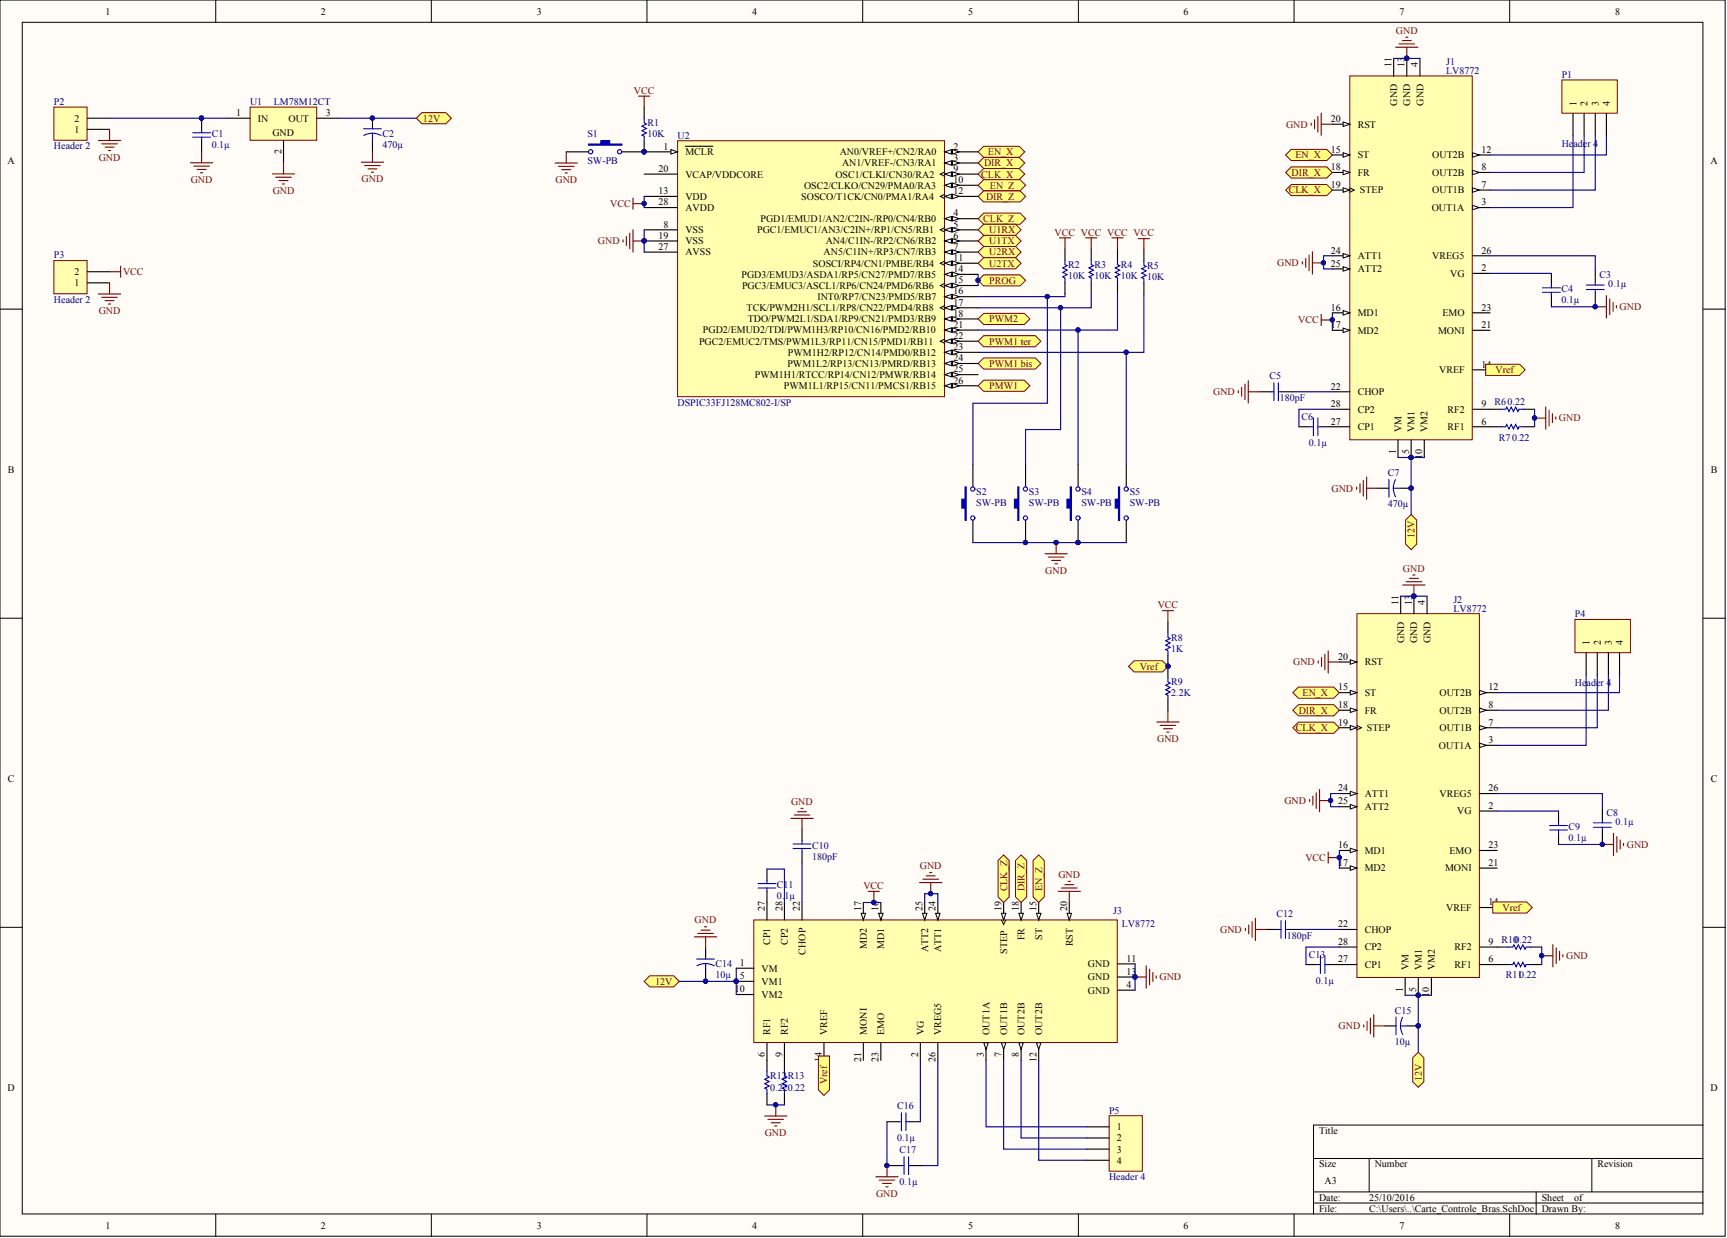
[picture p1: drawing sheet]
<svg xmlns="http://www.w3.org/2000/svg" width="393mm" height="282mm" viewBox="0 0 393 282" stroke-linecap="round" stroke-linejoin="round" font-family="sans-serif">
<defs><g id="words">
<g font-size="2.3">
<text x="24" y="3.3">1</text>
<text x="73.1" y="3.3">2</text>
<text x="122.2" y="3.3">3</text>
<text x="171.3" y="3.3">4</text>
<text x="220.5" y="3.3">5</text>
<text x="269.6" y="3.3">6</text>
<text x="318.7" y="3.3">7</text>
<text x="367.8" y="3.3">8</text>
<text x="316.9" y="15.3" transform="rotate(-90 316.9 15.3)">11</text>
<text x="319.9" y="15.3" transform="rotate(-90 319.9 15.3)">13</text>
<text x="322.9" y="15.3" transform="rotate(-90 322.9 15.3)">4</text>
<text x="16.9" y="27.7">2</text>
<text x="53.8" y="26.4">1</text>
<text x="58.7" y="27.7">IN</text>
<text x="65.7" y="27.7">OUT</text>
<text x="74.2" y="26.4">3</text>
<text x="303.1" y="27.8">20</text>
<text x="309.2" y="29">RST</text>
<text x="318.2" y="24.1" transform="rotate(-90 318.2 24.1)">GND</text>
<text x="321.2" y="24.1" transform="rotate(-90 321.2 24.1)">GND</text>
<text x="324.2" y="24.1" transform="rotate(-90 324.2 24.1)">GND</text>
<text x="359" y="24.1" transform="rotate(-90 359 24.1)">1</text>
<text x="361.6" y="24.1" transform="rotate(-90 361.6 24.1)">2</text>
<text x="364.1" y="24.1" transform="rotate(-90 364.1 24.1)">3</text>
<text x="366.7" y="24.1" transform="rotate(-90 366.7 24.1)">4</text>
<text x="16.9" y="30.2">1</text>
<text x="62" y="31">GND</text>
<text x="64.1" y="35.1" transform="rotate(-90 64.1 35.1)">2</text>
<text x="151.1" y="34.1">1</text>
<text x="156.1" y="35.3">MCLR</text>
<text x="191.3" y="35.3">AN0/VREF+/CN2/RA0</text>
<text x="217.2" y="34.1">2</text>
<text x="303.1" y="34.8">15</text>
<text x="337.4" y="34.8">12</text>
<text x="1.7" y="37.2">A</text>
<text x="150" y="39.1">20</text>
<text x="156.1" y="40.4">VCAP/VDDCORE</text>
<text x="190.3" y="40.4">OSC1/CLKI/CN30/RA2</text>
<text x="191.8" y="37.9">AN1/VREF-/CN3/RA1</text>
<text x="217.2" y="36.6">3</text>
<text x="217.2" y="39.1">9</text>
<text x="217.2" y="41.7">10</text>
<text x="303.1" y="38.8">18</text>
<text x="309.2" y="36.1">ST</text>
<text x="309.2" y="40">FR</text>
<text x="326.2" y="40">OUT2B</text>
<text x="326.2" y="36.1">OUT2B</text>
<text x="337.4" y="38.8">8</text>
<text x="389.6" y="37.2">A</text>
<text x="150" y="44.2">13</text>
<text x="150" y="46.8">28</text>
<text x="156.1" y="45.5">VDD</text>
<text x="182.5" y="45.5">SOSCO/T1CK/CN0/PMA1/RA4</text>
<text x="183.1" y="43">OSC2/CLKO/CN29/PMA0/RA3</text>
<text x="217.2" y="44.2">12</text>
<text x="303.1" y="42.8">19</text>
<text x="309.7" y="44.1">STEP</text>
<text x="326.2" y="44.1">OUT1B</text>
<text x="337.4" y="46.8">3</text>
<text x="337.4" y="42.8">7</text>
<text x="151.1" y="51.8">8</text>
<text x="156.1" y="53.1">VSS</text>
<text x="156.1" y="48">AVDD</text>
<text x="172.4" y="53.1">PGC1/EMUC1/AN3/C2IN+/RP1/CN5/RB1</text>
<text x="173.2" y="50.6">PGD1/EMUD1/AN2/C2IN-/RP0/CN4/RB0</text>
<text x="217.2" y="49.3">4</text>
<text x="217.2" y="51.8">5</text>
<text x="326.1" y="48">OUT1A</text>
<text x="150" y="54.4">19</text>
<text x="150" y="56.9">27</text>
<text x="156.1" y="55.6">VSS</text>
<text x="156.1" y="58.2">AVSS</text>
<text x="187.6" y="58.2">AN5/C1IN+/RP3/CN7/RB3</text>
<text x="188.1" y="55.6">AN4/C1IN-/RP2/CN6/RB2</text>
<text x="217.2" y="54.4">6</text>
<text x="217.2" y="56.9">7</text>
<text x="217.2" y="59.4">11</text>
<text x="303.1" y="57.7">24</text>
<text x="309.2" y="59">ATT1</text>
<text x="326.2" y="59">VREG5</text>
<text x="337.4" y="57.7">26</text>
<text x="16.9" y="65.1">1</text>
<text x="16.9" y="62.6">2</text>
<text x="168.9" y="63.2">PGD3/EMUD3/ASDA1/RP5/CN27/PMD7/RB5</text>
<text x="169" y="65.8">PGC3/EMUC3/ASCL1/RP6/CN24/PMD6/RB6</text>
<text x="185.2" y="60.7">SOSCI/RP4/CN1/PMBE/RB4</text>
<text x="217.2" y="62">14</text>
<text x="217.2" y="64.5">15</text>
<text x="303.1" y="60.7">25</text>
<text x="309.2" y="62">ATT2</text>
<text x="330.3" y="63">VG</text>
<text x="337.4" y="61.7">2</text>
<text x="170" y="70.8">TCK/PWM2H1/SCL1/RP8/CN22/PMD4/RB8</text>
<text x="186.2" y="68.3">INT0/RP7/CN23/PMD5/RB7</text>
<text x="217.2" y="67">16</text>
<text x="217.2" y="69.6">17</text>
<text x="303.1" y="70.7">16</text>
<text x="309.2" y="72">MD1</text>
<text x="328.5" y="72">EMO</text>
<text x="337.4" y="70.7">23</text>
<text x="160.1" y="75.9">PGD2/EMUD2/TDI/PWM1H3/RP10/CN16/PMD2/RB10</text>
<text x="170.3" y="73.4">TDO/PWM2L1/SDA1/RP9/CN21/PMD3/RB9</text>
<text x="217.2" y="72.1">18</text>
<text x="217.2" y="74.7">21</text>
<text x="217.2" y="77.2">22</text>
<text x="303.1" y="74.7">17</text>
<text x="309.2" y="76">MD2</text>
<text x="327.5" y="76">MONI</text>
<text x="337.4" y="74.7">21</text>
<text x="159.2" y="78.5">PGC2/EMUC2/TMS/PWM1L3/RP11/CN15/PMD1/RB11</text>
<text x="179.3" y="83.5">PWM1L2/RP13/CN13/PMRD/RB13</text>
<text x="179.5" y="81">PWM1H2/RP12/CN14/PMD0/RB12</text>
<text x="217.2" y="79.7">23</text>
<text x="217.2" y="82.3">24</text>
<text x="337.4" y="83.7">14</text>
<text x="171.9" y="86.1">PWM1H1/RTCC/RP14/CN12/PMWR/RB14</text>
<text x="178.5" y="88.6">PWM1L1/RP15/CN11/PMCS1/RB15</text>
<text x="217.2" y="84.8">25</text>
<text x="217.2" y="87.3">26</text>
<text x="303.1" y="88.7">22</text>
<text x="309.2" y="90">CHOP</text>
<text x="327.8" y="85">VREF</text>
<text x="303.1" y="92.7">28</text>
<text x="309.2" y="94">CP2</text>
<text x="329.7" y="94">RF2</text>
<text x="337.4" y="92.7">9</text>
<text x="303.1" y="96.7">27</text>
<text x="309.2" y="97.9">CP1</text>
<text x="319.2" y="98.4" transform="rotate(-90 319.2 98.4)">VM</text>
<text x="322.2" y="98.4" transform="rotate(-90 322.2 98.4)">VM1</text>
<text x="325.2" y="98.4" transform="rotate(-90 325.2 98.4)">VM2</text>
<text x="329.7" y="97.9">RF1</text>
<text x="337.4" y="96.7">6</text>
<text x="1.8" y="107.6">B</text>
<text x="317.9" y="103.4" transform="rotate(-90 317.9 103.4)">1</text>
<text x="320.9" y="103.4" transform="rotate(-90 320.9 103.4)">5</text>
<text x="323.9" y="104.5" transform="rotate(-90 323.9 104.5)">10</text>
<text x="389.7" y="107.6">B</text>
<text x="318.5" y="137.7" transform="rotate(-90 318.5 137.7)">11</text>
<text x="321.5" y="137.7" transform="rotate(-90 321.5 137.7)">13</text>
<text x="324.5" y="137.7" transform="rotate(-90 324.5 137.7)">4</text>
<text x="319.8" y="146.5" transform="rotate(-90 319.8 146.5)">GND</text>
<text x="322.8" y="146.5" transform="rotate(-90 322.8 146.5)">GND</text>
<text x="325.8" y="146.5" transform="rotate(-90 325.8 146.5)">GND</text>
<text x="362" y="146.8" transform="rotate(-90 362 146.8)">1</text>
<text x="364.6" y="146.8" transform="rotate(-90 364.6 146.8)">2</text>
<text x="367.1" y="146.8" transform="rotate(-90 367.1 146.8)">3</text>
<text x="369.7" y="146.8" transform="rotate(-90 369.7 146.8)">4</text>
<text x="304.8" y="150.2">20</text>
<text x="310.8" y="151.5">RST</text>
<text x="304.8" y="157.2">15</text>
<text x="304.8" y="161.2">18</text>
<text x="310.8" y="158.5">ST</text>
<text x="327.9" y="158.5">OUT2B</text>
<text x="339" y="161.2">8</text>
<text x="339" y="157.2">12</text>
<text x="304.8" y="165.2">19</text>
<text x="310.8" y="162.5">FR</text>
<text x="311.3" y="166.5">STEP</text>
<text x="327.9" y="166.5">OUT1B</text>
<text x="327.9" y="162.5">OUT2B</text>
<text x="339" y="165.2">7</text>
<text x="327.7" y="170.5">OUT1A</text>
<text x="339" y="169.2">3</text>
<text x="1.8" y="178">C</text>
<text x="389.7" y="178">C</text>
<text x="304.8" y="180.2">24</text>
<text x="304.8" y="183.2">25</text>
<text x="310.8" y="181.4">ATT1</text>
<text x="310.8" y="184.4">ATT2</text>
<text x="327.9" y="181.4">VREG5</text>
<text x="331.9" y="185.4">VG</text>
<text x="339" y="184.2">2</text>
<text x="339" y="180.2">26</text>
<text x="304.8" y="193.2">16</text>
<text x="304.8" y="197.1">17</text>
<text x="310.8" y="194.4">MD1</text>
<text x="330.1" y="194.4">EMO</text>
<text x="339" y="197.1">21</text>
<text x="339" y="193.2">23</text>
<text x="310.8" y="198.4">MD2</text>
<text x="329.1" y="198.4">MONI</text>
<text x="174.2" y="207.4" transform="rotate(-90 174.2 207.4)">27</text>
<text x="178.2" y="207.4" transform="rotate(-90 178.2 207.4)">28</text>
<text x="182.2" y="207.4" transform="rotate(-90 182.2 207.4)">22</text>
<text x="196.2" y="207.4" transform="rotate(-90 196.2 207.4)">17</text>
<text x="200.1" y="207.4" transform="rotate(-90 200.1 207.4)">16</text>
<text x="210.1" y="207.4" transform="rotate(-90 210.1 207.4)">25</text>
<text x="213.1" y="207.4" transform="rotate(-90 213.1 207.4)">24</text>
<text x="228.1" y="207.4" transform="rotate(-90 228.1 207.4)">19</text>
<text x="232.1" y="207.4" transform="rotate(-90 232.1 207.4)">18</text>
<text x="236.1" y="207.4" transform="rotate(-90 236.1 207.4)">15</text>
<text x="243.1" y="207.4" transform="rotate(-90 243.1 207.4)">20</text>
<text x="329.4" y="207.4">VREF</text>
<text x="339" y="206.2">14</text>
<text x="175.4" y="215.2" transform="rotate(-90 175.4 215.2)">CP1</text>
<text x="179.5" y="215.2" transform="rotate(-90 179.5 215.2)">CP2</text>
<text x="233.3" y="214.1" transform="rotate(-90 233.3 214.1)">FR</text>
<text x="237.4" y="213.9" transform="rotate(-90 237.4 213.9)">ST</text>
<text x="244.3" y="215.5" transform="rotate(-90 244.3 215.5)">RST</text>
<text x="304.8" y="211.1">22</text>
<text x="304.8" y="215.1">28</text>
<text x="310.8" y="212.4">CHOP</text>
<text x="339" y="215.1">9</text>
<text x="168.5" y="220">1</text>
<text x="173.5" y="221.2">VM</text>
<text x="183.4" y="217.4" transform="rotate(-90 183.4 217.4)">CHOP</text>
<text x="197.4" y="216.1" transform="rotate(-90 197.4 216.1)">MD2</text>
<text x="201.4" y="216.1" transform="rotate(-90 201.4 216.1)">MD1</text>
<text x="211.4" y="216.8" transform="rotate(-90 211.4 216.8)">ATT2</text>
<text x="214.4" y="216.8" transform="rotate(-90 214.4 216.8)">ATT1</text>
<text x="229.4" y="217.1" transform="rotate(-90 229.4 217.1)">STEP</text>
<text x="247.8" y="220.2">GND</text>
<text x="256.6" y="219">11</text>
<text x="256.6" y="222">13</text>
<text x="304.8" y="219.1">27</text>
<text x="310.8" y="220.4">CP1</text>
<text x="310.8" y="216.4">CP2</text>
<text x="320.8" y="220.8" transform="rotate(-90 320.8 220.8)">VM</text>
<text x="323.8" y="220.8" transform="rotate(-90 323.8 220.8)">VM1</text>
<text x="326.8" y="220.8" transform="rotate(-90 326.8 220.8)">VM2</text>
<text x="331.3" y="220.4">RF1</text>
<text x="331.3" y="216.4">RF2</text>
<text x="339" y="219.1">6</text>
<text x="167.4" y="225.9">10</text>
<text x="168.5" y="222.9">5</text>
<text x="173.5" y="224.2">VM1</text>
<text x="173.5" y="227.2">VM2</text>
<text x="247.8" y="226.2">GND</text>
<text x="247.8" y="223.2">GND</text>
<text x="256.6" y="225">4</text>
<text x="319.5" y="225.8" transform="rotate(-90 319.5 225.8)">1</text>
<text x="322.5" y="225.8" transform="rotate(-90 322.5 225.8)">5</text>
<text x="325.5" y="226.9" transform="rotate(-90 325.5 226.9)">10</text>
<text x="175.4" y="235.7" transform="rotate(-90 175.4 235.7)">RF1</text>
<text x="179.5" y="235.7" transform="rotate(-90 179.5 235.7)">RF2</text>
<text x="188.4" y="235.7" transform="rotate(-90 188.4 235.7)">VREF</text>
<text x="197.4" y="235.7" transform="rotate(-90 197.4 235.7)">MONI</text>
<text x="201.4" y="235.7" transform="rotate(-90 201.4 235.7)">EMO</text>
<text x="210.4" y="235.7" transform="rotate(-90 210.4 235.7)">VG</text>
<text x="214.4" y="235.7" transform="rotate(-90 214.4 235.7)">VREG5</text>
<text x="225.4" y="235.7" transform="rotate(-90 225.4 235.7)">OUT1A</text>
<text x="229.4" y="235.7" transform="rotate(-90 229.4 235.7)">OUT1B</text>
<text x="233.3" y="235.7" transform="rotate(-90 233.3 235.7)">OUT2B</text>
<text x="237.4" y="235.7" transform="rotate(-90 237.4 235.7)">OUT2B</text>
<text x="174.2" y="240.6" transform="rotate(-90 174.2 240.6)">6</text>
<text x="178.2" y="240.6" transform="rotate(-90 178.2 240.6)">9</text>
<text x="187.2" y="241.7" transform="rotate(-90 187.2 241.7)">14</text>
<text x="196.2" y="241.7" transform="rotate(-90 196.2 241.7)">21</text>
<text x="200.1" y="241.7" transform="rotate(-90 200.1 241.7)">23</text>
<text x="209.1" y="240.6" transform="rotate(-90 209.1 240.6)">2</text>
<text x="213.1" y="241.7" transform="rotate(-90 213.1 241.7)">26</text>
<text x="224.1" y="240.6" transform="rotate(-90 224.1 240.6)">3</text>
<text x="228.1" y="240.6" transform="rotate(-90 228.1 240.6)">7</text>
<text x="232.1" y="240.6" transform="rotate(-90 232.1 240.6)">8</text>
<text x="236.1" y="241.7" transform="rotate(-90 236.1 241.7)">12</text>
<text x="1.7" y="248.4">D</text>
<text x="389.6" y="248.4">D</text>
<text x="254.4" y="257.3">1</text>
<text x="254.4" y="259.9">2</text>
<text x="254.4" y="262.4">3</text>
<text x="300.4" y="258.2">Title</text>
<text x="254.4" y="264.9">4</text>
<text x="300.4" y="265.8">Size</text>
<text x="301.7" y="269.6">A3</text>
<text x="313.1" y="265.8">Number</text>
<text x="363.8" y="265.8">Revision</text>
<text x="300.4" y="273.4">Date:</text>
<text x="300.4" y="275.9">File:</text>
<text x="311.8" y="273.4">25/10/2016</text>
<text x="311.8" y="275.9">C:\Users\..\Carte_Controle_Bras.SchDoc</text>
<text x="351.1" y="273.4">Sheet</text>
<text x="351.1" y="275.9">Drawn By:</text>
<text x="358.6" y="273.4">of</text>
<text x="24" y="279.7">1</text>
<text x="73.1" y="279.7">2</text>
<text x="122.2" y="279.7">3</text>
<text x="171.3" y="279.7">4</text>
<text x="220.5" y="279.7">5</text>
<text x="269.6" y="279.7">6</text>
<text x="318.7" y="279.7">7</text>
<text x="367.8" y="279.7">8</text>
</g>
<g font-size="2.3" fill="#800000">
<text x="317.9" y="7.7">GND</text>
<text x="144.4" y="21.4">VCC</text>
<text x="96.3" y="27.7">12V</text>
<text x="292.9" y="29">GND</text>
<text x="225" y="35.3">EN_X</text>
<text x="22.5" y="36.6">GND</text>
<text x="43.4" y="41.6">GND</text>
<text x="82.4" y="41.5">GND</text>
<text x="126.5" y="41.7">GND</text>
<text x="223.5" y="40.4">CLK_X</text>
<text x="224.1" y="37.9">DIR_X</text>
<text x="294.2" y="40">DIR_X</text>
<text x="295.1" y="36.1">EN_X</text>
<text x="62.1" y="44.2">GND</text>
<text x="139" y="47.1">VCC</text>
<text x="224.6" y="45.5">DIR_Z</text>
<text x="225.5" y="43">EN_Z</text>
<text x="293.6" y="44.1">CLK_X</text>
<text x="224" y="50.6">CLK_Z</text>
<text x="225.3" y="53.1">U1RX</text>
<text x="240.2" y="53.7">VCC VCC VCC VCC</text>
<text x="136.2" y="55.6">GND</text>
<text x="225.3" y="55.6">U1TX</text>
<text x="225.3" y="58.2">U2RX</text>
<text x="28" y="62.6">VCC</text>
<text x="225.3" y="64.6">PROG</text>
<text x="225.3" y="60.7">U2TX</text>
<text x="290.9" y="60.6">GND</text>
<text x="22.5" y="71.5">GND</text>
<text x="368.9" y="70.6">GND</text>
<text x="225.3" y="73.4">PWM2</text>
<text x="295.7" y="73.6">VCC</text>
<text x="225.3" y="78.5">PWM1 ter</text>
<text x="225.3" y="83.5">PWM1 bis</text>
<text x="225.3" y="88.6">PMW1</text>
<text x="276.3" y="90">GND</text>
<text x="340.6" y="85">Vref</text>
<text x="355.1" y="96">GND</text>
<text x="303.3" y="111.9">GND</text>
<text x="322.2" y="122.6" transform="rotate(-90 322.2 122.6)">12V</text>
<text x="238.1" y="130.7">GND</text>
<text x="319.5" y="130.2">GND</text>
<text x="263.7" y="138.5">VCC</text>
<text x="259.6" y="152.5">Vref</text>
<text x="294.5" y="151.5">GND</text>
<text x="296.7" y="158.5">EN_X</text>
<text x="295.2" y="166.5">CLK_X</text>
<text x="295.8" y="162.5">DIR_X</text>
<text x="263.6" y="169">GND</text>
<text x="180.2" y="183.3">GND</text>
<text x="292.5" y="183.1">GND</text>
<text x="209.5" y="197.9">GND</text>
<text x="297.3" y="196">VCC</text>
<text x="370.5" y="193">GND</text>
<text x="196.7" y="202.4">VCC</text>
<text x="229.4" y="202.9" transform="rotate(-90 229.4 202.9)">CLK_Z</text>
<text x="233.3" y="202.9" transform="rotate(-90 233.3 202.9)">DIR_Z</text>
<text x="237.4" y="202.9" transform="rotate(-90 237.4 202.9)">EN_Z</text>
<text x="241.1" y="199.9">GND</text>
<text x="342.2" y="207.4">Vref</text>
<text x="158.2" y="210.3">GND</text>
<text x="277.9" y="212.4">GND</text>
<text x="356.7" y="218.4">GND</text>
<text x="149.2" y="224.2">12V</text>
<text x="264.1" y="223.2">GND</text>
<text x="304.9" y="234.3">GND</text>
<text x="188.4" y="246.9" transform="rotate(-90 188.4 246.9)">Vref</text>
<text x="323.8" y="246.1" transform="rotate(-90 323.8 246.1)">12V</text>
<text x="174.2" y="258.7">GND</text>
<text x="199.5" y="272.5">GND</text>
</g>
<g font-size="2.3" fill="#000080">
<text x="329.4" y="14.8">J1</text>
<text x="329.4" y="16.8">LV8772</text>
<text x="355.7" y="17.7">P1</text>
<text x="12.3" y="23.9">P2</text>
<text x="57" y="23.9">U1</text>
<text x="62.4" y="23.9">LM78M12CT</text>
<text x="147.5" y="28.7">R1</text>
<text x="12.3" y="34">Header 2</text>
<text x="48.2" y="33.8">0.1µ</text>
<text x="48.2" y="31.2">C1</text>
<text x="87.1" y="33.7">470µ</text>
<text x="87.1" y="31.1">C2</text>
<text x="133.8" y="31.3">S1</text>
<text x="147.5" y="31.3">10K</text>
<text x="154.3" y="31.5">U2</text>
<text x="355.7" y="33.4">Header 4</text>
<text x="133.8" y="37.4">SW-PB</text>
<text x="12.3" y="58.8">P3</text>
<text x="243.3" y="63.6">10K</text>
<text x="243.3" y="61">R2</text>
<text x="249.3" y="63.6">10K</text>
<text x="249.3" y="61">R3</text>
<text x="255.3" y="63.6">10K</text>
<text x="255.3" y="61">R4</text>
<text x="261.3" y="63.7">10K</text>
<text x="261.3" y="61.2">R5</text>
<text x="364.3" y="63.4">C3</text>
<text x="366.3" y="65.4">0.1µ</text>
<text x="12.3" y="68.9">Header 2</text>
<text x="355.6" y="69.1">0.1µ</text>
<text x="355.6" y="66.5">C4</text>
<text x="289.2" y="86.4">C5</text>
<text x="154.3" y="92.4">DSPIC33FJ128MC802-I/SP</text>
<text x="291.5" y="91.3">180pF</text>
<text x="296.5" y="95.7">C6</text>
<text x="340.4" y="92.3">R60.22</text>
<text x="298.1" y="101.5">0.1µ</text>
<text x="341.4" y="100.3">R70.22</text>
<text x="222.4" y="112.7">S2</text>
<text x="234.4" y="112.7">S3</text>
<text x="246.3" y="112.7">S4</text>
<text x="257.3" y="112.7">S5</text>
<text x="316.1" y="108.4">C7</text>
<text x="222.4" y="115.2">SW-PB</text>
<text x="234.4" y="115.2">SW-PB</text>
<text x="246.3" y="115.2">SW-PB</text>
<text x="257.3" y="115.2">SW-PB</text>
<text x="316.1" y="115.5">470µ</text>
<text x="331" y="137.3">J2</text>
<text x="331" y="139.2">LV8772</text>
<text x="358.7" y="140.6">P4</text>
<text x="266.8" y="148.4">1K</text>
<text x="266.8" y="145.9">R8</text>
<text x="266.8" y="158.6">2.2K</text>
<text x="266.8" y="156">R9</text>
<text x="358.7" y="156.3">Header 4</text>
<text x="365.9" y="185.8">C8</text>
<text x="357.2" y="191.5">0.1µ</text>
<text x="357.2" y="189">C9</text>
<text x="368" y="187.8">0.1µ</text>
<text x="185" y="195.8">180pF</text>
<text x="185" y="193.2">C10</text>
<text x="177" y="202.2">C11</text>
<text x="177" y="204.7">0.1µ</text>
<text x="253.5" y="208.1">J3</text>
<text x="290.8" y="208.9">C12</text>
<text x="255.5" y="211.1">LV8772</text>
<text x="293.1" y="213.8">180pF</text>
<text x="342" y="214.7">R100.22</text>
<text x="163" y="220.1">C14</text>
<text x="298.1" y="218.1">C13</text>
<text x="163" y="222.7">10µ</text>
<text x="299.7" y="223.9">0.1µ</text>
<text x="343" y="222.7">R110.22</text>
<text x="317.7" y="230.8">C15</text>
<text x="317.7" y="237.9">10µ</text>
<text x="175.4" y="245.8">R12R13</text>
<text x="175.4" y="248.3">0.220.22</text>
<text x="204.3" y="252.6">C16</text>
<text x="252.6" y="253.5">P5</text>
<text x="204.3" y="259.7">0.1µ</text>
<text x="204.9" y="262.6">C17</text>
<text x="204.9" y="269.7">0.1µ</text>
<text x="252.6" y="268.8">Header 4</text>
</g>
</g></defs>
<g fill="#fffcf8" stroke="#000" stroke-width=".23">
<path d="M0 0h392.9v281.5h-392.9z"/>
<path d="M5.1 5.1h382.8v271.3h-382.8z"/>
</g>
<g fill="none" stroke="#000" stroke-width=".23">
<path d="M49.1 0v5.1M98.2 0v5.1M147.4 0v5.1M196.5 0v5.1M245.6 0v5.1M294.7 0v5.1M343.8 0v5.1M0 70.4h5.1M387.9 70.4h5.1M0 140.8h5.1M387.9 140.8h5.1M0 211.1h5.1"/>
<path d="M387.9 211.1h5.1M387.9 256.2h-88.7v20.2M49.1 276.4v5.1M98.2 276.4v5.1M147.4 276.4v5.1M196.5 276.4v5.1M245.6 276.4v5.1M294.7 276.4v5.1M299.2 263.8h88.7M299.2 271.4h88.7M299.2 273.9h88.7M311.8 263.8v7.6"/>
<path d="M343.8 276.4v5.1M349.9 271.4v5M362.6 263.8v7.6"/>
</g>
<path d="M154.3 32h60.8v58.3h-60.8z" fill="#ffffb0" stroke="#800000" stroke-width=".23"/>
<path d="M146.7 34.6h7.6" fill="none" stroke="#000" stroke-width=".25"/>
<path d="M152.8 34.1l1.5 .5-1.5 .5z" fill="#fffcf8"/>
<path d="M152.8 34.1l1.5 .5-1.5 .5z" fill="none" stroke="#000" stroke-width=".23"/>
<path d="M156.1 33.3h6.3M215.2 34.6h7.6" fill="none" stroke="#000" stroke-width=".25"/>
<circle cx="146.7" cy="34.5" r=".48" fill="#000080" stroke="#000080" stroke-width=".23"/>
<path d="M215.2 34.6l1.5-.5v1z" fill="#fffcf8"/>
<path d="M215.2 34.6l1.5-.5v1z" fill="none" stroke="#000" stroke-width=".23"/>
<path d="M217 34.1l1.5 .5-1.5 .5z" fill="#fffcf8"/>
<path d="M217 34.1l1.5 .5-1.5 .5z" fill="none" stroke="#000" stroke-width=".23"/>
<path d="M215.2 37.1h7.6" fill="none" stroke="#000" stroke-width=".25"/>
<path d="M215.2 37.1l1.5-.5v1z" fill="#fffcf8"/>
<path d="M215.2 37.1l1.5-.5v1z" fill="none" stroke="#000" stroke-width=".23"/>
<path d="M217 36.6l1.5 .5-1.5 .5z" fill="#fffcf8"/>
<path d="M217 36.6l1.5 .5-1.5 .5z" fill="none" stroke="#000" stroke-width=".23"/>
<path d="M215.2 49.8h7.6" fill="none" stroke="#000" stroke-width=".25"/>
<path d="M215.2 49.8l1.5-.5v1z" fill="#fffcf8"/>
<path d="M215.2 49.8l1.5-.5v1z" fill="none" stroke="#000" stroke-width=".23"/>
<path d="M217 49.3l1.5 .5-1.5 .5z" fill="#fffcf8"/>
<path d="M215.2 51.8l-1 .5 1 .5M217 49.3l1.5 .5-1.5 .5z" fill="none" stroke="#000" stroke-width=".23"/>
<path d="M215.2 52.3h7.6" fill="none" stroke="#000" stroke-width=".25"/>
<path d="M215.2 52.3l1.5-.5v1z" fill="#fffcf8"/>
<path d="M215.2 52.3l1.5-.5v1z" fill="none" stroke="#000" stroke-width=".23"/>
<path d="M217 51.8l1.5 .5-1.5 .5z" fill="#fffcf8"/>
<path d="M217 51.8l1.5 .5-1.5 .5z" fill="none" stroke="#000" stroke-width=".23"/>
<path d="M215.2 54.9h7.6" fill="none" stroke="#000" stroke-width=".25"/>
<path d="M215.2 54.9l1.5-.5v1z" fill="#fffcf8"/>
<path d="M215.2 54.9l1.5-.5v1z" fill="none" stroke="#000" stroke-width=".23"/>
<path d="M217 54.4l1.5 .5-1.5 .5z" fill="#fffcf8"/>
<path d="M217 54.4l1.5 .5-1.5 .5z" fill="none" stroke="#000" stroke-width=".23"/>
<path d="M215.2 57.4h7.6" fill="none" stroke="#000" stroke-width=".25"/>
<path d="M215.2 57.4l1.5-.5v1z" fill="#fffcf8"/>
<path d="M215.2 57.4l1.5-.5v1z" fill="none" stroke="#000" stroke-width=".23"/>
<path d="M217 56.9l1.5 .5-1.5 .5z" fill="#fffcf8"/>
<path d="M215.2 39.1l-1 .5 1 .6M217 56.9l1.5 .5-1.5 .5z" fill="none" stroke="#000" stroke-width=".23"/>
<path d="M215.2 39.6h7.6M146.7 52.3h7.6" fill="none" stroke="#000" stroke-width=".25"/>
<path d="M215.2 39.6l1.5-.5v1.1z" fill="#fffcf8"/>
<path d="M215.2 39.6l1.5-.5v1.1z" fill="none" stroke="#000" stroke-width=".23"/>
<path d="M217 39.1l1.5 .5-1.5 .6z" fill="#fffcf8"/>
<path d="M217 39.1l1.5 .5-1.5 .6z" fill="none" stroke="#000" stroke-width=".23"/>
<path d="M215.2 42.2h7.6" fill="none" stroke="#000" stroke-width=".25"/>
<path d="M215.2 42.2l1.5-.5v1z" fill="#fffcf8"/>
<path d="M215.2 42.2l1.5-.5v1z" fill="none" stroke="#000" stroke-width=".23"/>
<path d="M217 41.7l1.5 .5-1.5 .5z" fill="#fffcf8"/>
<path d="M215.2 59.4l-1 .5 1 .5M217 41.7l1.5 .5-1.5 .5z" fill="none" stroke="#000" stroke-width=".23"/>
<path d="M215.2 59.9h7.6" fill="none" stroke="#000" stroke-width=".25"/>
<path d="M215.2 59.9l1.5-.5v1z" fill="#fffcf8"/>
<path d="M215.2 59.9l1.5-.5v1z" fill="none" stroke="#000" stroke-width=".23"/>
<path d="M217 59.4l1.5 .5-1.5 .5z" fill="#fffcf8"/>
<path d="M215.2 44.2l-1 .5 1 .5M217 59.4l1.5 .5-1.5 .5z" fill="none" stroke="#000" stroke-width=".23"/>
<path d="M215.2 44.7h7.6" fill="none" stroke="#000" stroke-width=".25"/>
<path d="M215.2 44.7l1.5-.5v1z" fill="#fffcf8"/>
<path d="M215.2 44.7l1.5-.5v1z" fill="none" stroke="#000" stroke-width=".23"/>
<path d="M217 44.2l1.5 .5-1.5 .5z" fill="#fffcf8"/>
<path d="M217 44.2l1.5 .5-1.5 .5z" fill="none" stroke="#000" stroke-width=".23"/>
<path d="M146.7 44.7h7.6M215.2 62.5h7.6" fill="none" stroke="#000" stroke-width=".25"/>
<path d="M215.2 62.5l1.5-.5v1z" fill="#fffcf8"/>
<path d="M215.2 62.5l1.5-.5v1z" fill="none" stroke="#000" stroke-width=".23"/>
<path d="M217 62l1.5 .5-1.5 .5z" fill="#fffcf8"/>
<path d="M215.2 64.5l-1 .5 1 .5M217 62l1.5 .5-1.5 .5z" fill="none" stroke="#000" stroke-width=".23"/>
<path d="M215.2 65h7.6" fill="none" stroke="#000" stroke-width=".25"/>
<path d="M215.2 65l1.5-.5v1z" fill="#fffcf8"/>
<path d="M215.2 65l1.5-.5v1z" fill="none" stroke="#000" stroke-width=".23"/>
<path d="M217 64.5l1.5 .5-1.5 .5z" fill="#fffcf8"/>
<path d="M217 64.5l1.5 .5-1.5 .5z" fill="none" stroke="#000" stroke-width=".23"/>
<path d="M215.2 67.5h7.6" fill="none" stroke="#000" stroke-width=".25"/>
<path d="M215.2 67.5l1.5-.5v1.1z" fill="#fffcf8"/>
<path d="M215.2 67.5l1.5-.5v1.1z" fill="none" stroke="#000" stroke-width=".23"/>
<path d="M217 67l1.5 .5-1.5 .6z" fill="#fffcf8"/>
<path d="M215.2 69.6l-1 .5 1 .5M217 67l1.5 .5-1.5 .6z" fill="none" stroke="#000" stroke-width=".23"/>
<path d="M215.2 70.1h7.6" fill="none" stroke="#000" stroke-width=".25"/>
<path d="M215.2 70.1l1.5-.5v1z" fill="#fffcf8"/>
<path d="M215.2 70.1l1.5-.5v1z" fill="none" stroke="#000" stroke-width=".23"/>
<path d="M217 69.6l1.5 .5-1.5 .5z" fill="#fffcf8"/>
<path d="M217 69.6l1.5 .5-1.5 .5z" fill="none" stroke="#000" stroke-width=".23"/>
<path d="M215.2 72.6h7.6" fill="none" stroke="#000" stroke-width=".25"/>
<path d="M215.2 72.6l1.5-.5v1z" fill="#fffcf8"/>
<path d="M215.2 72.6l1.5-.5v1z" fill="none" stroke="#000" stroke-width=".23"/>
<path d="M217 72.1l1.5 .5-1.5 .5z" fill="#fffcf8"/>
<path d="M217 72.1l1.5 .5-1.5 .5z" fill="none" stroke="#000" stroke-width=".23"/>
<path d="M146.7 39.6h7.6M146.7 54.9h7.6M215.2 75.2h7.6" fill="none" stroke="#000" stroke-width=".25"/>
<circle cx="146.7" cy="54.8" r=".48" fill="#000080" stroke="#000080" stroke-width=".23"/>
<path d="M215.2 75.2l1.5-.6v1.1z" fill="#fffcf8"/>
<path d="M215.2 75.2l1.5-.6v1.1z" fill="none" stroke="#000" stroke-width=".23"/>
<path d="M217 74.6l1.5 .6-1.5 .5z" fill="#fffcf8"/>
<path d="M215.2 77.2l-1 .5 1 .5M217 74.6l1.5 .6-1.5 .5z" fill="none" stroke="#000" stroke-width=".23"/>
<path d="M215.2 77.7h7.6" fill="none" stroke="#000" stroke-width=".25"/>
<path d="M215.2 77.7l1.5-.5v1z" fill="#fffcf8"/>
<path d="M215.2 77.7l1.5-.5v1z" fill="none" stroke="#000" stroke-width=".23"/>
<path d="M217 77.2l1.5 .5-1.5 .5z" fill="#fffcf8"/>
<path d="M217 77.2l1.5 .5-1.5 .5z" fill="none" stroke="#000" stroke-width=".23"/>
<path d="M215.2 80.2h7.6" fill="none" stroke="#000" stroke-width=".25"/>
<path d="M215.2 80.2l1.5-.5v1z" fill="#fffcf8"/>
<path d="M215.2 80.2l1.5-.5v1z" fill="none" stroke="#000" stroke-width=".23"/>
<path d="M217 79.7l1.5 .5-1.5 .5z" fill="#fffcf8"/>
<path d="M217 79.7l1.5 .5-1.5 .5z" fill="none" stroke="#000" stroke-width=".23"/>
<path d="M215.2 82.8h7.6" fill="none" stroke="#000" stroke-width=".25"/>
<path d="M215.2 82.8l1.5-.5v1z" fill="#fffcf8"/>
<path d="M215.2 82.8l1.5-.5v1z" fill="none" stroke="#000" stroke-width=".23"/>
<path d="M217 82.3l1.5 .5-1.5 .5z" fill="#fffcf8"/>
<path d="M217 82.3l1.5 .5-1.5 .5z" fill="none" stroke="#000" stroke-width=".23"/>
<path d="M215.2 85.3h7.6" fill="none" stroke="#000" stroke-width=".25"/>
<path d="M215.2 85.3l1.5-.5v1z" fill="#fffcf8"/>
<path d="M215.2 85.3l1.5-.5v1z" fill="none" stroke="#000" stroke-width=".23"/>
<path d="M217 84.8l1.5 .5-1.5 .5z" fill="#fffcf8"/>
<path d="M217 84.8l1.5 .5-1.5 .5z" fill="none" stroke="#000" stroke-width=".23"/>
<path d="M215.2 87.8h7.6" fill="none" stroke="#000" stroke-width=".25"/>
<path d="M215.2 87.8l1.5-.5v1z" fill="#fffcf8"/>
<path d="M215.2 87.8l1.5-.5v1z" fill="none" stroke="#000" stroke-width=".23"/>
<path d="M217 87.3l1.5 .5-1.5 .5z" fill="#fffcf8"/>
<path d="M217 87.3l1.5 .5-1.5 .5z" fill="none" stroke="#000" stroke-width=".23"/>
<path d="M146.7 57.4h7.6M146.7 47.3h7.6" fill="none" stroke="#000" stroke-width=".25"/>
<g fill="#000080" stroke="#000080" stroke-width=".23">
<circle cx="146.7" cy="34.5" r=".48"/>
<circle cx="146.7" cy="54.8" r=".48"/>
<circle cx="146.7" cy="46.3" r=".48"/>
</g>
<path d="M141.9 54.6v.5M142.7 53.8v2.1M143.4 53.1v3.5M144.2 45.1v2.5M144.2 52.3v5.1M144.2 54.9h2.5M144.2 46.4h2.5" fill="none" stroke="#800000" stroke-width=".25"/>
<path d="M146.7 44.7v2.6M146.7 52.3v5.1" fill="none" stroke="#000080" stroke-width=".25"/>
<path d="M307.4 17.3h27.9v82.8h-27.9z" fill="#ffffb0" stroke="#800000" stroke-width=".23"/>
<path d="M335.4 47.3h4M335.4 62.2h4M318.4 100.2v4" fill="none" stroke="#000" stroke-width=".25"/>
<path d="M335.4 46.7l1.5 .6-1.5 .5z" fill="#fffcf8"/>
<path d="M335.4 46.7l1.5 .6-1.5 .5z" fill="none" stroke="#000" stroke-width=".23"/>
<path d="M323.4 13.3v4M335.4 43.3h4M335.4 97.2h4M321.4 100.2v4" fill="none" stroke="#000" stroke-width=".25"/>
<circle cx="321.4" cy="104.1" r=".48" fill="#000080" stroke="#000080" stroke-width=".23"/>
<path d="M335.4 42.8l1.5 .5-1.5 .5z" fill="#fffcf8"/>
<path d="M335.4 42.8l1.5 .5-1.5 .5z" fill="none" stroke="#000" stroke-width=".23"/>
<path d="M335.4 39.3h4" fill="none" stroke="#000" stroke-width=".25"/>
<path d="M335.4 38.8l1.5 .5-1.5 .5z" fill="#fffcf8"/>
<path d="M335.4 38.8l1.5 .5-1.5 .5z" fill="none" stroke="#000" stroke-width=".23"/>
<path d="M317.4 13.3v4M335.4 35.3h4M335.4 93.2h4M324.4 100.2v4" fill="none" stroke="#000" stroke-width=".25"/>
<path d="M335.4 34.8l1.5 .5-1.5 .5z" fill="#fffcf8"/>
<path d="M335.4 34.8l1.5 .5-1.5 .5z" fill="none" stroke="#000" stroke-width=".23"/>
<path d="M320.4 13.3v4M303.5 35.3h3.9M335.4 84.2h4" fill="none" stroke="#000" stroke-width=".25"/>
<g fill="#000080" stroke="#000080" stroke-width=".23">
<circle cx="320.4" cy="13.3" r=".48"/>
<circle cx="339.4" cy="84.2" r=".48"/>
</g>
<path d="M305.9 34.8l1.5 .5-1.5 .5z" fill="#fffcf8"/>
<path d="M305.9 34.8l1.5 .5-1.5 .5z" fill="none" stroke="#000" stroke-width=".23"/>
<path d="M303.5 71.2h3.9" fill="none" stroke="#000" stroke-width=".25"/>
<path d="M305.9 70.7l1.5 .5-1.5 .5z" fill="#fffcf8"/>
<path d="M305.9 70.7l1.5 .5-1.5 .5z" fill="none" stroke="#000" stroke-width=".23"/>
<path d="M303.5 75.2h3.9" fill="none" stroke="#000" stroke-width=".25"/>
<path d="M305.9 74.7l1.5 .5-1.5 .5z" fill="#fffcf8"/>
<path d="M307.4 42.8l1.1 .5-1.1 .5M305.9 74.7l1.5 .5-1.5 .5z" fill="none" stroke="#000" stroke-width=".23"/>
<path d="M303.5 43.3h3.9" fill="none" stroke="#000" stroke-width=".25"/>
<path d="M305.9 42.8l1.5 .5-1.5 .5z" fill="#fffcf8"/>
<path d="M305.9 42.8l1.5 .5-1.5 .5z" fill="none" stroke="#000" stroke-width=".23"/>
<path d="M303.5 28.3h3.9" fill="none" stroke="#000" stroke-width=".25"/>
<path d="M305.9 27.8l1.5 .5-1.5 .5z" fill="#fffcf8"/>
<path d="M305.9 27.8l1.5 .5-1.5 .5z" fill="none" stroke="#000" stroke-width=".23"/>
<path d="M303.5 39.3h3.9" fill="none" stroke="#000" stroke-width=".25"/>
<path d="M305.9 38.8l1.5 .5-1.5 .5z" fill="#fffcf8"/>
<path d="M305.9 38.8l1.5 .5-1.5 .5z" fill="none" stroke="#000" stroke-width=".23"/>
<path d="M303.5 58.2h3.9M335.4 75.2h4M335.4 71.2h4M303.5 89.2h3.9" fill="none" stroke="#000" stroke-width=".25"/>
<path d="M305.9 57.7l1.5 .5-1.5 .5z" fill="#fffcf8"/>
<path d="M305.9 57.7l1.5 .5-1.5 .5z" fill="none" stroke="#000" stroke-width=".23"/>
<path d="M303.5 61.2h3.9" fill="none" stroke="#000" stroke-width=".25"/>
<path d="M305.9 60.7l1.5 .5-1.5 .5z" fill="#fffcf8"/>
<path d="M305.9 60.7l1.5 .5-1.5 .5z" fill="none" stroke="#000" stroke-width=".23"/>
<g fill="none" stroke="#000" stroke-width=".25">
<path d="M335.4 58.2h4M353.4 62.2v2.6M353.4 67.3v2.6M363.3 61.6v2.5M363.3 66.7v2.5M286.9 89.2h2.5M291.9 89.2h2.6M295.9 97.2h2.5M300.9 97.2h6.5M303.5 93.2h3.9M339.4 97.2h2.5M339.4 93.2h2.5"/>
<path d="M347 97.2h2.5M347 93.2h2.5M313.8 111.2h2.5M318.9 111.2h2.5"/>
</g>
<g fill="#000080" stroke="#000080" stroke-width=".23">
<circle cx="321.4" cy="104.1" r=".48"/>
<circle cx="320.4" cy="13.3" r=".48"/>
<circle cx="339.4" cy="84.2" r=".48"/>
<circle cx="321.4" cy="111.1" r=".48"/>
<circle cx="349.5" cy="95.2" r=".48"/>
<circle cx="301.4" cy="59.8" r=".48"/>
<circle cx="363.3" cy="69.8" r=".48"/>
</g>
<g fill="none" stroke="#00f" stroke-width=".25">
<path d="M351.3 65.5h4.1M351.3 66.6h4.1M353.4 64.8v.7M353.4 66.6v.7M361.3 65.9h4.1M361.3 64.9h4.1M363.3 64.1v.8M363.3 65.9v.8M289.4 89.2h.7M290.1 87.2v4M291.2 87.2v4M291.2 89.2h.7"/>
<path d="M298.4 97.2h.7M299.1 95.1v4.1M300.2 95.1v4.1M300.2 97.2h.7M341.9 97.2h1l.3-.5 .5 1 .5-1 .5 1 .5-1 .5 1 .3-.5h1M341.9 93.2h1l.3-.5 .5 1 .5-1 .5 1 .5-1 .5 1 .3-.5h1M316.3 109.1v4.1M317.4 111.2h1.5M317.4 111.2l.1 1.2 .4 .7M317.9 109.2l-.4 .7-.1 1.3"/>
</g>
<g fill="none" stroke="#800000" stroke-width=".25">
<path d="M317.9 10.8h5.1M318.6 10h3.6M319.4 9.2h2M320.2 8.5h.5M320.4 10.8v2.5M296.6 59.6v.5M297.4 58.8v2.1M298.2 58.1v3.5M298.9 57.3v5.1M298.9 59.9h2.6M363.3 69.9h2.6M365.9 67.3v5.1"/>
<path d="M366.6 68.1v3.5M367.4 68.8v2.1M368.2 69.6v.5M282 88.9v.6M282.8 88.2v2M283.6 87.4v3.6M284.3 86.7v5M284.3 89.2h2.6M349.5 95.2h2.6M352.1 92.7v5M352.8 93.4v3.6M353.6 94.2v2"/>
<path d="M354.3 94.9v.5M309 110.9v.5M309.7 110.2v2M310.5 109.4v3.5M311.3 108.6v5.1M311.3 111.2h2.5"/>
</g>
<path d="M317.4 13.3h6M303.5 58.2h-2v3h2M339.4 58.2h23.9v3.4M339.4 62.2h14M363.3 69.2v.7h-9.9M294.5 89.2h9M303.5 93.2h-7.6v4M349.5 93.2v4M318.4 104.2h6" fill="none" stroke="#000080" stroke-width=".25"/>
<path d="M338.4 82.9h7.7l1.3 1.3-1.3 1.3h-7.7z" fill-rule="evenodd" fill="#ffff80" stroke="#800000" stroke-width=".23"/>
<path d="M300.9 71.6v2.5M300.9 72.8h2.6" fill="none" stroke="#800000" stroke-width=".25"/>
<circle cx="303.4" cy="72.8" r=".48" fill="#000080" stroke="#000080" stroke-width=".23"/>
<path d="M303.5 71.2v4" fill="none" stroke="#000080" stroke-width=".25"/>
<path d="M309.1 139.7h27.8v82.9h-27.8z" fill="#ffffb0" stroke="#800000" stroke-width=".23"/>
<path d="M337 169.7h4M337 184.7h4M320 222.6v4" fill="none" stroke="#000" stroke-width=".25"/>
<path d="M337 169.2l1.5 .5-1.5 .5z" fill="#fffcf8"/>
<path d="M337 169.2l1.5 .5-1.5 .5z" fill="none" stroke="#000" stroke-width=".23"/>
<path d="M325 135.7v4M337 165.7h4M337 219.6h4M323 222.6v4" fill="none" stroke="#000" stroke-width=".25"/>
<circle cx="323" cy="226.6" r=".48" fill="#000080" stroke="#000080" stroke-width=".23"/>
<path d="M337 165.2l1.5 .5-1.5 .5z" fill="#fffcf8"/>
<path d="M337 165.2l1.5 .5-1.5 .5z" fill="none" stroke="#000" stroke-width=".23"/>
<path d="M337 161.7h4" fill="none" stroke="#000" stroke-width=".25"/>
<path d="M337 161.2l1.5 .5-1.5 .5z" fill="#fffcf8"/>
<path d="M337 161.2l1.5 .5-1.5 .5z" fill="none" stroke="#000" stroke-width=".23"/>
<path d="M319 135.7v4M337 157.7h4M337 215.6h4M326 222.6v4" fill="none" stroke="#000" stroke-width=".25"/>
<path d="M337 157.2l1.5 .5-1.5 .5z" fill="#fffcf8"/>
<path d="M337 157.2l1.5 .5-1.5 .5z" fill="none" stroke="#000" stroke-width=".23"/>
<path d="M322 135.7v4M305.1 157.7h4M337 206.6h4" fill="none" stroke="#000" stroke-width=".25"/>
<g fill="#000080" stroke="#000080" stroke-width=".23">
<circle cx="322" cy="135.7" r=".48"/>
<circle cx="341" cy="206.6" r=".48"/>
</g>
<path d="M307.5 157.2l1.6 .5-1.6 .5z" fill="#fffcf8"/>
<path d="M307.5 157.2l1.6 .5-1.6 .5z" fill="none" stroke="#000" stroke-width=".23"/>
<path d="M305.1 193.6h4" fill="none" stroke="#000" stroke-width=".25"/>
<path d="M307.5 193.1l1.6 .5-1.6 .5z" fill="#fffcf8"/>
<path d="M307.5 193.1l1.6 .5-1.6 .5z" fill="none" stroke="#000" stroke-width=".23"/>
<path d="M305.1 197.6h4" fill="none" stroke="#000" stroke-width=".25"/>
<path d="M307.5 197.1l1.6 .5-1.6 .6z" fill="#fffcf8"/>
<path d="M309.1 165.2l1 .5-1 .5M307.5 197.1l1.6 .5-1.6 .6z" fill="none" stroke="#000" stroke-width=".23"/>
<path d="M305.1 165.7h4" fill="none" stroke="#000" stroke-width=".25"/>
<path d="M307.5 165.2l1.6 .5-1.6 .5z" fill="#fffcf8"/>
<path d="M307.5 165.2l1.6 .5-1.6 .5z" fill="none" stroke="#000" stroke-width=".23"/>
<path d="M305.1 150.7h4" fill="none" stroke="#000" stroke-width=".25"/>
<path d="M307.5 150.2l1.6 .5-1.6 .5z" fill="#fffcf8"/>
<path d="M307.5 150.2l1.6 .5-1.6 .5z" fill="none" stroke="#000" stroke-width=".23"/>
<path d="M305.1 161.7h4" fill="none" stroke="#000" stroke-width=".25"/>
<path d="M307.5 161.2l1.6 .5-1.6 .5z" fill="#fffcf8"/>
<path d="M307.5 161.2l1.6 .5-1.6 .5z" fill="none" stroke="#000" stroke-width=".23"/>
<path d="M305.1 180.7h4M337 197.6h4M337 193.6h4M305.1 211.6h4" fill="none" stroke="#000" stroke-width=".25"/>
<path d="M307.5 180.2l1.6 .5-1.6 .5z" fill="#fffcf8"/>
<path d="M307.5 180.2l1.6 .5-1.6 .5z" fill="none" stroke="#000" stroke-width=".23"/>
<path d="M305.1 183.7h4" fill="none" stroke="#000" stroke-width=".25"/>
<path d="M307.5 183.2l1.6 .5-1.6 .5z" fill="#fffcf8"/>
<path d="M307.5 183.2l1.6 .5-1.6 .5z" fill="none" stroke="#000" stroke-width=".23"/>
<g fill="none" stroke="#000" stroke-width=".25">
<path d="M337 180.7h4M355 184.7v2.5M355 189.7v2.6M365 184.1v2.5M365 189.1v2.6M288.5 211.6h2.5M293.5 211.6h2.6M297.4 219.6h2.6M302.5 219.6h6.6M305.1 215.6h4M341 219.6h2.5M341 215.6h2.5"/>
<path d="M348.6 219.6h2.5M348.6 215.6h2.5M315.4 233.6h2.6M320.5 233.6h2.5"/>
</g>
<g fill="#000080" stroke="#000080" stroke-width=".23">
<circle cx="323" cy="226.6" r=".48"/>
<circle cx="322" cy="135.7" r=".48"/>
<circle cx="341" cy="206.6" r=".48"/>
<circle cx="323" cy="233.6" r=".48"/>
<circle cx="351.1" cy="217.6" r=".48"/>
<circle cx="303.1" cy="182.3" r=".48"/>
<circle cx="364.9" cy="192.2" r=".48"/>
</g>
<g fill="none" stroke="#00f" stroke-width=".25">
<path d="M352.9 188h4.1M352.9 189h4.1M355 187.2v.8M355 189v.7M362.9 188.4h4.1M362.9 187.4h4.1M365 186.6v.8M365 188.4v.7M291 211.6h.8M291.8 209.6v4.1M292.8 209.6v4.1M292.8 211.6h.7"/>
<path d="M300 219.6h.7M300.7 217.6v4M301.8 217.6v4M301.8 219.6h.7M343.5 219.6h1.1l.2-.5 .5 1 .5-1 .5 1 .5-1 .5 1 .3-.5h1M343.5 215.6h1.1l.2-.5 .5 1 .5-1 .5 1 .5-1 .5 1 .3-.5h1M318 231.6v4M319 233.6h1.5M319 233.6l.2 1.2 .3 .8M319.5 231.6l-.3 .8-.2 1.2"/>
</g>
<g fill="none" stroke="#800000" stroke-width=".25">
<path d="M319.5 133.2h5.1M320.3 132.4h3.5M321 131.7h2.1M321.8 130.9h.5M322 133.2v2.5M300.5 179.7v5.1M298.3 182v.5M299 181.3v2M299.8 180.5v3.6M300.5 182.3h2.6M365 192.3h2.5M367.5 189.7v5.1"/>
<path d="M368.3 190.5v3.5M369 191.3v2M369.8 192v.5M283.7 211.4v.5M284.4 210.6v2M285.2 209.8v3.6M285.9 209.1v5.1M285.9 211.6h2.6M351.1 217.6h2.6M353.7 215.1v5M354.4 215.8v3.6M355.2 216.6v2"/>
<path d="M356 217.4v.5M310.6 233.3v.5M311.4 232.6v2M312.1 231.8v3.6M312.9 231v5.1M312.9 233.6h2.5"/>
</g>
<path d="M319 135.7h6M305.1 180.7h-2v3h2M341 180.7h24v3.4M341 184.7h14M365 191.7v.6h-10M296.1 211.6h9M305.1 215.6h-7.7v4M351.1 215.6v4M320 226.6h6" fill="none" stroke="#000080" stroke-width=".25"/>
<path d="M340 205.4h7.7l1.3 1.2-1.3 1.3h-7.7z" fill-rule="evenodd" fill="#ffff80" stroke="#800000" stroke-width=".23"/>
<path d="M302.5 194v2.5M302.5 195.3h2.6" fill="none" stroke="#800000" stroke-width=".25"/>
<circle cx="305" cy="195.2" r=".48" fill="#000080" stroke="#000080" stroke-width=".23"/>
<path d="M305.1 193.6v4" fill="none" stroke="#000080" stroke-width=".25"/>
<path d="M171.7 209.5h82.8v27.9h-82.8z" fill="#ffffb0" stroke="#800000" stroke-width=".23"/>
<path d="M167.7 220.4h4M209.6 237.4v4M224.6 237.4v4" fill="none" stroke="#000" stroke-width=".25"/>
<path d="M224.1 237.4h1l-.5 1.5z" fill="#fffcf8"/>
<path d="M224.1 237.4h1l-.5 1.5z" fill="none" stroke="#000" stroke-width=".23"/>
<path d="M167.7 223.4h4M174.7 237.4v4M228.6 237.4v4M254.5 225.4h4" fill="none" stroke="#000" stroke-width=".25"/>
<circle cx="167.7" cy="223.4" r=".48" fill="#000080" stroke="#000080" stroke-width=".23"/>
<path d="M228.1 237.4h1l-.5 1.5z" fill="#fffcf8"/>
<path d="M228.1 237.4h1l-.5 1.5z" fill="none" stroke="#000" stroke-width=".23"/>
<path d="M232.6 237.4v4" fill="none" stroke="#000" stroke-width=".25"/>
<path d="M232.1 237.4h1l-.5 1.5z" fill="#fffcf8"/>
<path d="M232.1 237.4h1l-.5 1.5z" fill="none" stroke="#000" stroke-width=".23"/>
<path d="M254.5 219.5h4M167.7 226.4h4M178.7 237.4v4M236.6 237.4v4" fill="none" stroke="#000" stroke-width=".25"/>
<path d="M236.1 237.4h1l-.5 1.5z" fill="#fffcf8"/>
<path d="M236.1 237.4h1l-.5 1.5z" fill="none" stroke="#000" stroke-width=".23"/>
<path d="M236.6 205.5v4M187.7 237.4v4M254.5 222.5h4" fill="none" stroke="#000" stroke-width=".25"/>
<g fill="#000080" stroke="#000080" stroke-width=".23">
<circle cx="258.5" cy="222.4" r=".48"/>
<circle cx="187.6" cy="241.4" r=".48"/>
</g>
<path d="M236.1 207.9h1l-.5 1.6z" fill="#fffcf8"/>
<path d="M236.1 207.9h1l-.5 1.6z" fill="none" stroke="#000" stroke-width=".23"/>
<path d="M200.6 205.5v4" fill="none" stroke="#000" stroke-width=".25"/>
<path d="M200.1 207.9h1l-.5 1.6z" fill="#fffcf8"/>
<path d="M200.1 207.9h1l-.5 1.6z" fill="none" stroke="#000" stroke-width=".23"/>
<path d="M196.6 205.5v4" fill="none" stroke="#000" stroke-width=".25"/>
<path d="M196.1 207.9h1l-.5 1.6z" fill="#fffcf8"/>
<path d="M196.1 207.9h1l-.5 1.6zM228.1 209.5l.5 1 .5-1" fill="none" stroke="#000" stroke-width=".23"/>
<path d="M228.6 205.5v4" fill="none" stroke="#000" stroke-width=".25"/>
<path d="M228.1 207.9h1l-.5 1.6z" fill="#fffcf8"/>
<path d="M228.1 207.9h1l-.5 1.6z" fill="none" stroke="#000" stroke-width=".23"/>
<path d="M243.5 205.5v4" fill="none" stroke="#000" stroke-width=".25"/>
<path d="M243 207.9h1.1l-.6 1.6z" fill="#fffcf8"/>
<path d="M243 207.9h1.1l-.6 1.6z" fill="none" stroke="#000" stroke-width=".23"/>
<path d="M232.6 205.5v4" fill="none" stroke="#000" stroke-width=".25"/>
<path d="M232.1 207.9h1l-.5 1.6z" fill="#fffcf8"/>
<path d="M232.1 207.9h1l-.5 1.6z" fill="none" stroke="#000" stroke-width=".23"/>
<path d="M182.7 205.5v4M213.6 205.5v4M196.6 237.4v4M200.6 237.4v4" fill="none" stroke="#000" stroke-width=".25"/>
<path d="M213.1 207.9h1l-.5 1.6z" fill="#fffcf8"/>
<path d="M213.1 207.9h1l-.5 1.6z" fill="none" stroke="#000" stroke-width=".23"/>
<path d="M210.6 205.5v4" fill="none" stroke="#000" stroke-width=".25"/>
<path d="M210.1 207.9h1l-.5 1.6z" fill="#fffcf8"/>
<path d="M210.1 207.9h1l-.5 1.6z" fill="none" stroke="#000" stroke-width=".23"/>
<g fill="none" stroke="#000" stroke-width=".25">
<path d="M174.7 197.9v2.5M182.7 188.9v2.5M182.7 193.9v2.6M160.7 215.8v2.6M174.7 202.9v6.6M178.7 205.5v4M160.7 220.9v2.5M213.6 237.4v4M174.7 241.4v2.6M174.7 249v2.6M178.7 241.4v2.6M178.7 249v2.6"/>
<path d="M202 255.4h2.6M207.1 255.4h2.5M202.6 265.4h2.6M207.7 265.4h2.5"/>
</g>
<g fill="#000080" stroke="#000080" stroke-width=".23">
<circle cx="167.7" cy="223.4" r=".48"/>
<circle cx="258.5" cy="222.4" r=".48"/>
<circle cx="187.6" cy="241.4" r=".48"/>
<circle cx="160.7" cy="223.4" r=".48"/>
<circle cx="176.7" cy="251.5" r=".48"/>
<circle cx="212" cy="203.5" r=".48"/>
<circle cx="202" cy="265.4" r=".48"/>
</g>
<g fill="none" stroke="#00f" stroke-width=".25">
<path d="M180.6 192.2h4.1M180.6 193.2h4.1M182.7 191.4v.8M182.7 193.2v.7M158.7 218.4h4M160.7 219.4l.8 .1 1.2 .4M160.7 219.4l-1.2 .2-.8 .3M160.7 219.4v1.5M172.7 201.2h4M172.7 202.2h4M174.7 200.4v.8M174.7 202.2v.7"/>
<path d="M174.7 244v1l.5 .2-1 .5 1 .5-1 .5 1 .6-1 .5 .5 .2v1M178.7 244v1l.5 .2-1 .5 1 .5-1 .5 1 .6-1 .5 .5 .2v1M204.6 255.4h.7M205.3 253.4v4M206.3 253.4v4M206.3 255.4h.8M205.2 265.4h.7M205.9 263.4v4M206.9 263.4v4M206.9 265.4h.8"/>
</g>
<g fill="none" stroke="#800000" stroke-width=".25">
<path d="M180.1 186.3h5.1M180.9 185.6h3.5M181.7 184.8h2M182.4 184.1h.5M182.7 186.3v2.6M211 199.4h2M211.7 198.7h.5M158.2 213.3h5.1M158.9 212.5h3.6M159.7 211.8h2M160.5 211h.5M160.7 213.3v2.5"/>
<path d="M209.4 200.9h5.1M210.2 200.2h3.6M212 200.9v2.6M261.1 219.9v5.1M258.5 222.5h2.6M261.8 220.7v3.5M262.6 221.4v2.1M263.3 222.2v.5M174.2 254.1h5M174.9 254.9h3.6M175.7 255.6h2M176.4 256.4h.5"/>
<path d="M176.7 251.6v2.5M199.5 267.9h5.1M200.2 268.7h3.6M201 269.4h2M201.8 270.2h.5M202 265.4v2.5"/>
</g>
<path d="M174.7 197.9h4v7.6M182.7 196.5v9M210.6 205.5v-2h3v2M258.5 219.5v5.9M167.7 220.4v6M174.7 251.6h4M202 255.4v10h.6M209.6 241.4v14M213.6 241.4v24h-3.4" fill="none" stroke="#000080" stroke-width=".25"/>
<path d="M186.4 240.4h2.5v7.7l-1.2 1.3-1.3-1.3z" fill-rule="evenodd" fill="#ffff80" stroke="#800000" stroke-width=".23"/>
<path d="M197.8 202.9h2.5M199 202.9v2.6" fill="none" stroke="#800000" stroke-width=".25"/>
<g fill="#000080" stroke="#000080" stroke-width=".23">
<circle cx="199" cy="205.5" r=".48"/>
<circle cx="222.8" cy="63.8" r=".48"/>
</g>
<path d="M222.8 62.5v2.5M196.6 205.5h4" fill="none" stroke="#000080" stroke-width=".25"/>
<g fill="#ffff80" stroke="#800000" stroke-width=".23">
<path d="M236.6 194.7l1.2 1.2v8.3l-1.2 1.3-1.3-1.3v-8.3z" fill-rule="evenodd"/>
<path d="M232.6 194.7l1.2 1.2v8.3l-1.2 1.3-1.3-1.3v-8.3z" fill-rule="evenodd"/>
<path d="M228.6 194.7l1.3 1.2v8.3l-1.3 1.3-1.3-1.3v-8.3z" fill-rule="evenodd"/>
<path d="M295.7 156.4h8.1l1.3 1.3-1.3 1.3h-8.1l-1.2-1.3z" fill-rule="evenodd"/>
<path d="M295.7 160.4h8.1l1.3 1.3-1.3 1.3h-8.1l-1.2-1.3z" fill-rule="evenodd"/>
<path d="M295.7 164.4h8.1l1.3 1.3-1.3 1.3h-8.1l-1.2-1.3z" fill-rule="evenodd"/>
<path d="M294.1 34h8.1l1.3 1.3-1.3 1.3h-8.1l-1.3-1.3z" fill-rule="evenodd"/>
<path d="M294.1 38h8.1l1.3 1.3-1.3 1.2h-8.1l-1.3-1.2z" fill-rule="evenodd"/>
<path d="M294.1 42h8.1l1.3 1.3-1.3 1.2h-8.1l-1.3-1.2z" fill-rule="evenodd"/>
</g>
<path d="M256.5 105.8v5.1M256.5 118.5v5" fill="none" stroke="#000" stroke-width=".25"/>
<path d="M254.8 110.9h.2v7.6h-.2v-2.8h-.8v-2h.8z" fill-rule="evenodd" fill="#00f"/>
<g fill="none" stroke="#00f" stroke-width=".25">
<path d="M254.8 110.9h.2v7.6h-.2v-2.8h-.8v-2h.8z"/>
<circle cx="256.5" cy="117.9" r=".48"/>
<circle cx="256.5" cy="111.3" r=".48"/>
</g>
<path d="M245.5 105.8v5.1M245.5 118.5v5" fill="none" stroke="#000" stroke-width=".25"/>
<circle cx="245.5" cy="123.5" r=".48" fill="#000080" stroke="#000080" stroke-width=".23"/>
<path d="M243.8 110.9h.2v7.6h-.2v-2.8h-.8v-2h.8z" fill-rule="evenodd" fill="#00f"/>
<g fill="none" stroke="#00f" stroke-width=".25">
<path d="M243.8 110.9h.2v7.6h-.2v-2.8h-.8v-2h.8z"/>
<circle cx="245.5" cy="117.9" r=".48"/>
<circle cx="245.5" cy="111.3" r=".48"/>
</g>
<g fill="#000080" stroke="#000080" stroke-width=".23">
<circle cx="245.5" cy="123.5" r=".48"/>
<circle cx="233.6" cy="123.5" r=".48"/>
</g>
<path d="M233.6 105.8v5.1M233.6 118.5v5" fill="none" stroke="#000" stroke-width=".25"/>
<path d="M231.8 110.9h.3v7.6h-.3v-2.8h-.8v-2h.8z" fill-rule="evenodd" fill="#00f"/>
<g fill="none" stroke="#00f" stroke-width=".25">
<path d="M231.8 110.9h.3v7.6h-.3v-2.8h-.8v-2h.8z"/>
<circle cx="233.6" cy="117.9" r=".48"/>
<circle cx="233.6" cy="111.3" r=".48"/>
</g>
<circle cx="233.6" cy="123.5" r=".48" fill="#000080" stroke="#000080" stroke-width=".23"/>
<path d="M221.6 105.8v5.1M221.6 118.5v5" fill="none" stroke="#000" stroke-width=".25"/>
<path d="M219.8 110.9h.3v7.6h-.3v-2.8h-.7v-2h.7z" fill-rule="evenodd" fill="#00f"/>
<g fill="none" stroke="#00f" stroke-width=".25">
<path d="M219.8 110.9h.3v7.6h-.3v-2.8h-.7v-2h.7z"/>
<circle cx="221.6" cy="117.9" r=".48"/>
<circle cx="221.6" cy="111.3" r=".48"/>
</g>
<path d="M224.1 62.6h8.2l1.3 1.2-1.3 1.3h-8.2l-1.3-1.3z" fill-rule="evenodd" fill="#ffff80" stroke="#800000" stroke-width=".23"/>
<circle cx="222.8" cy="63.8" r=".48" fill="#000080" stroke="#000080" stroke-width=".23"/>
<g fill="#ffff80" stroke="#800000" stroke-width=".23">
<path d="M224.1 33.3h8l1.3 1.3-1.3 1.2h-8l-1.3-1.2z" fill-rule="evenodd"/>
<path d="M224.1 35.8h8l1.3 1.3-1.3 1.3h-8l-1.3-1.3z" fill-rule="evenodd"/>
<path d="M224.1 38.4h8l1.3 1.2-1.3 1.3h-8l-1.3-1.3z" fill-rule="evenodd"/>
<path d="M224.1 40.9h8.2l1.3 1.3-1.3 1.3h-8.2l-1.3-1.3z" fill-rule="evenodd"/>
<path d="M224.1 43.5h8.2l1.3 1.2-1.3 1.3h-8.2l-1.3-1.3z" fill-rule="evenodd"/>
<path d="M224.1 48.5h8.2l1.3 1.3-1.3 1.3h-8.2l-1.3-1.3z" fill-rule="evenodd"/>
</g>
<path d="M129 34.6h5M141.7 34.6h5" fill="none" stroke="#000" stroke-width=".25"/>
<circle cx="146.7" cy="34.5" r=".48" fill="#000080" stroke="#000080" stroke-width=".23"/>
<path d="M134 32.8h2.8v-.8h2.1v.8h2.8v.3h-7.7z" fill-rule="evenodd" fill="#00f"/>
<g fill="none" stroke="#00f" stroke-width=".25">
<path d="M134 32.8h2.8v-.8h2.1v.8h2.8v.3h-7.7zM146.7 27v1l.5 .2-1 .5 1 .5-1 .6 1 .5-1 .5 .5 .2v1"/>
<circle cx="134.5" cy="34.5" r=".48"/>
<circle cx="141.1" cy="34.5" r=".48"/>
</g>
<circle cx="146.7" cy="34.5" r=".48" fill="#000080" stroke="#000080" stroke-width=".23"/>
<path d="M146.7 24.4v2.6M146.7 32v2.6" fill="none" stroke="#000" stroke-width=".25"/>
<path d="M126.4 37.1h5.1M127.2 37.9h3.5M128 38.6h2M128.7 39.4h.5M129 34.6v2.5M145.5 21.9h2.5M146.7 21.9v2.5" fill="none" stroke="#800000" stroke-width=".25"/>
<g fill="#ffff80" stroke="#800000" stroke-width=".23">
<path d="M224.1 71.3h9.2l1.3 1.3-1.3 1.3h-9.2l-1.3-1.3z" fill-rule="evenodd"/>
<path d="M224.1 76.4h11.7l1.3 1.3-1.3 1.3h-11.7l-1.3-1.3z" fill-rule="evenodd"/>
<path d="M224.1 81.5h11.7l1.3 1.3-1.3 1.2h-11.7l-1.3-1.2z" fill-rule="evenodd"/>
<path d="M224.1 86.6h9.2l1.3 1.2-1.3 1.3h-9.2l-1.3-1.3z" fill-rule="evenodd"/>
</g>
<path d="M242.6 56.7v2.5M248.5 56.7v2.5M254.5 56.7v2.5M260.5 56.9v2.5M242.6 64.3v2.5M248.5 64.3v2.5M254.5 64.3v2.5M260.5 64.5v2.5" fill="none" stroke="#000" stroke-width=".25"/>
<path d="M242.6 59.2v1l.5 .3-1 .5 1 .5-1 .5 1 .5-1 .5 .5 .3v1M248.5 59.2v1l.5 .3-1 .5 1 .5-1 .5 1 .5-1 .5 .5 .3v1M254.5 59.2v1l.5 .3-1 .5 1 .5-1 .5 1 .5-1 .5 .5 .3v1M260.5 59.4v1l.5 .3-1 .5 1 .5-1 .5 1 .5-1 .5 .5 .3v1" fill="none" stroke="#00f" stroke-width=".25"/>
<path d="M238.6 67.5v24.3h-17v14M241.6 70.1v27.7h-8v8M242.6 66.8v.7h-19.8M245.5 75.2v30.6M248.5 66.8v3.3h-25.7M254.5 66.8v8.4h-31.7M260.5 67v13.2h-37.7M256.5 80.2v25.6M221.6 123.5h34.9" fill="none" stroke="#000080" stroke-width=".25"/>
<g fill="#000080" stroke="#000080" stroke-width=".23">
<circle cx="238.5" cy="67.5" r=".48"/>
<circle cx="241.5" cy="70.1" r=".48"/>
<circle cx="245.5" cy="75.1" r=".48"/>
<circle cx="256.5" cy="80.2" r=".48"/>
<circle cx="233.6" cy="123.5" r=".48"/>
<circle cx="240.5" cy="123.5" r=".48"/>
<circle cx="245.5" cy="123.5" r=".48"/>
</g>
<g fill="none" stroke="#800000" stroke-width=".25">
<path d="M241.3 54.2h2.5M242.6 54.2v2.5M247.3 54.2h2.5M248.5 54.2v2.5M253.3 54.2h2.5M254.5 54.2v2.5M259.3 54.3h2.5M260.5 54.3v2.6M238 126.1h5.1M238.8 126.8h3.5M239.5 127.6h2.1M240.3 128.4h.5"/>
<path d="M240.6 123.5v2.6"/>
</g>
<path d="M252.6 254h7.6v12.7h-7.6z" fill="#ffffb0" stroke="#800000" stroke-width=".23"/>
<path d="M247.6 256.6h5M247.6 259.1h5M247.6 261.6h5M247.6 264.2h5" fill="none" stroke="#000" stroke-width=".25"/>
<path d="M358.7 141h12.7v7.6h-12.7z" fill="#ffffb0" stroke="#800000" stroke-width=".23"/>
<path d="M361.3 148.6v5.1M363.8 148.6v5.1M366.3 148.6v5.1M368.9 148.6v5.1" fill="none" stroke="#000" stroke-width=".25"/>
<path d="M355.7 18.2h12.7v7.6h-12.7z" fill="#ffffb0" stroke="#800000" stroke-width=".23"/>
<path d="M358.3 25.8v5.1M360.8 25.8v5.1M363.3 25.8v5.1M365.9 25.8v5.1" fill="none" stroke="#000" stroke-width=".25"/>
<path d="M358.3 30.9v16.4h-18.9M360.8 30.9v8.4h-21.4M363.3 30.9v12.4h-23.9M365.9 30.9v4.4h-26.5M361.3 153.7v16h-20.3M363.8 153.7v12h-22.8M366.3 153.7v8h-25.3M368.9 153.7v4h-27.9M224.6 241.4v15.2h23M228.6 241.4v20.2h19M232.6 241.4v17.7h15M236.6 241.4v22.8h11" fill="none" stroke="#000080" stroke-width=".25"/>
<path d="M148 222.2h5.4l1.3 1.2-1.3 1.3h-5.4l-1.3-1.3z" fill-rule="evenodd" fill="#ffff80" stroke="#800000" stroke-width=".23"/>
<path d="M154.7 223.4h13M323 226.6v13" fill="none" stroke="#000080" stroke-width=".25"/>
<g fill="#000080" stroke="#000080" stroke-width=".23">
<circle cx="167.7" cy="223.4" r=".48"/>
<circle cx="160.7" cy="223.4" r=".48"/>
<circle cx="323" cy="226.6" r=".48"/>
<circle cx="323" cy="233.6" r=".48"/>
</g>
<g fill="#ffff80" stroke="#800000" stroke-width=".23">
<path d="M323 239.6l1.3 1.2v5.5l-1.3 1.3-1.2-1.3v-5.5z" fill-rule="evenodd"/>
<path d="M321.4 117.2l1.3 1.2v5.5l-1.3 1.2-1.3-1.2v-5.5z" fill-rule="evenodd"/>
</g>
<path d="M321.4 104.2v13" fill="none" stroke="#000080" stroke-width=".25"/>
<g fill="#000080" stroke="#000080" stroke-width=".23">
<circle cx="321.4" cy="104.1" r=".48"/>
<circle cx="321.4" cy="111.1" r=".48"/>
</g>
<g fill="#ffff80" stroke="#800000" stroke-width=".23">
<path d="M224.1 51.1h7.2l1.3 1.2-1.3 1.3h-7.2l-1.3-1.3z" fill-rule="evenodd"/>
<path d="M224.1 53.6h7.2l1.3 1.3-1.3 1.2h-7.2l-1.3-1.2z" fill-rule="evenodd"/>
<path d="M224.1 56.1h7.2l1.3 1.3-1.3 1.3h-7.2l-1.3-1.3z" fill-rule="evenodd"/>
<path d="M224.1 58.7h7.2l1.3 1.2-1.3 1.3h-7.2l-1.3-1.3z" fill-rule="evenodd"/>
</g>
<path d="M264.7 139h2.6M266 139v2.6M263.5 164.4h5M264.2 165.2h3.6M265 165.9h2M265.8 166.7h.5M266 161.9v2.5" fill="none" stroke="#800000" stroke-width=".25"/>
<path d="M266 141.6v2.5M266 149.2v5.1M266 159.3v2.6" fill="none" stroke="#000" stroke-width=".25"/>
<circle cx="266" cy="151.7" r=".48" fill="#000080" stroke="#000080" stroke-width=".23"/>
<path d="M266 144.1v1l.5 .3-1 .5 1 .5-1 .5 1 .5-1 .5 .5 .3v1M266 154.3v1l.5 .2-1 .5 1 .5-1 .5 1 .6-1 .5 .5 .2v1" fill="none" stroke="#00f" stroke-width=".25"/>
<path d="M258.3 150.4h6.4l1.3 1.3-1.3 1.3h-6.4l-1.3-1.3z" fill-rule="evenodd" fill="#ffff80" stroke="#800000" stroke-width=".23"/>
<circle cx="266" cy="151.7" r=".48" fill="#000080" stroke="#000080" stroke-width=".23"/>
<path d="M57 24.4h15.1v7.5h-15.1z" fill="#ffffb0" stroke="#800000" stroke-width=".23"/>
<path d="M45.9 26.9v2.6M45.9 32v2.5M51.9 26.9h5.1M64.6 32v5.1M72.2 26.9h5.1M84.8 26.8v2.5M84.8 31.9v2.5" fill="none" stroke="#000" stroke-width=".25"/>
<g fill="#000080" stroke="#000080" stroke-width=".23">
<circle cx="45.9" cy="26.9" r=".48"/>
<circle cx="84.8" cy="26.9" r=".48"/>
</g>
<path d="M43.9 30.2h4M43.9 31.2h4M45.9 29.5v.7M45.9 31.2v.8M82.8 29.3h4.1M84.8 30.3l.9 .1 1.1 .5M84.8 30.3l-1.2 .2-.7 .3M84.8 30.3v1.6" fill="none" stroke="#00f" stroke-width=".25"/>
<g fill="none" stroke="#800000" stroke-width=".25">
<path d="M43.4 37.1h5.1M44.1 37.8h3.6M44.9 38.6h2M45.7 39.3h.5M45.9 34.5v2.6M62 39.6h5.1M64.6 37.1v2.5M82.3 36.9h5.1M83.1 37.7h3.5M83.8 38.5h2M84.6 39.2h.5M84.8 34.4v2.5"/>
<path d="M62.8 40.4h3.6M63.6 41.1h2M64.3 41.9h.5"/>
</g>
<path d="M84.8 26.8v.1h-7.5M84.8 26.9h10" fill="none" stroke="#000080" stroke-width=".25"/>
<path d="M96.1 25.6h5.4l1.3 1.3-1.3 1.3h-5.4l-1.3-1.3z" fill-rule="evenodd" fill="#ffff80" stroke="#800000" stroke-width=".23"/>
<path d="M12.3 24.4h7.5v7.5h-7.5z" fill="#ffffb0" stroke="#800000" stroke-width=".23"/>
<path d="M19.9 29.5h5M19.9 26.9h5" fill="none" stroke="#000" stroke-width=".25"/>
<path d="M22.4 32h5.1M23.2 32.7h3.5M23.9 33.5h2.1M24.7 34.3h.5M24.9 29.5v2.5" fill="none" stroke="#800000" stroke-width=".25"/>
<path d="M24.9 26.9h27" fill="none" stroke="#000080" stroke-width=".25"/>
<circle cx="45.9" cy="26.9" r=".48" fill="#000080" stroke="#000080" stroke-width=".23"/>
<path d="M12.3 59.3h7.5v7.6h-7.5z" fill="#ffffb0" stroke="#800000" stroke-width=".23"/>
<path d="M19.9 64.4h5M19.9 61.9h5" fill="none" stroke="#000" stroke-width=".25"/>
<g fill="none" stroke="#800000" stroke-width=".25">
<path d="M298.6 28v.5M299.4 27.3v2M300.2 26.5v3.6M300.9 25.7v5.1M300.9 28.3h2.6M22.4 66.9h5.1M23.2 67.7h3.5M23.9 68.5h2.1M24.7 69.2h.5M24.9 61.9h2.6M24.9 64.4v2.5M27.5 60.6v2.5"/>
<path d="M300.2 150.5v.5M301 149.7v2M301.8 149v3.5M302.5 148.2v5.1M302.5 150.7h2.6M241 202.9h5.1M241.8 202.2h3.5M242.5 201.4h2.1M243.3 200.7h.5M243.5 202.9v2.6"/>
</g>
<use href="#words"/>
</svg>
